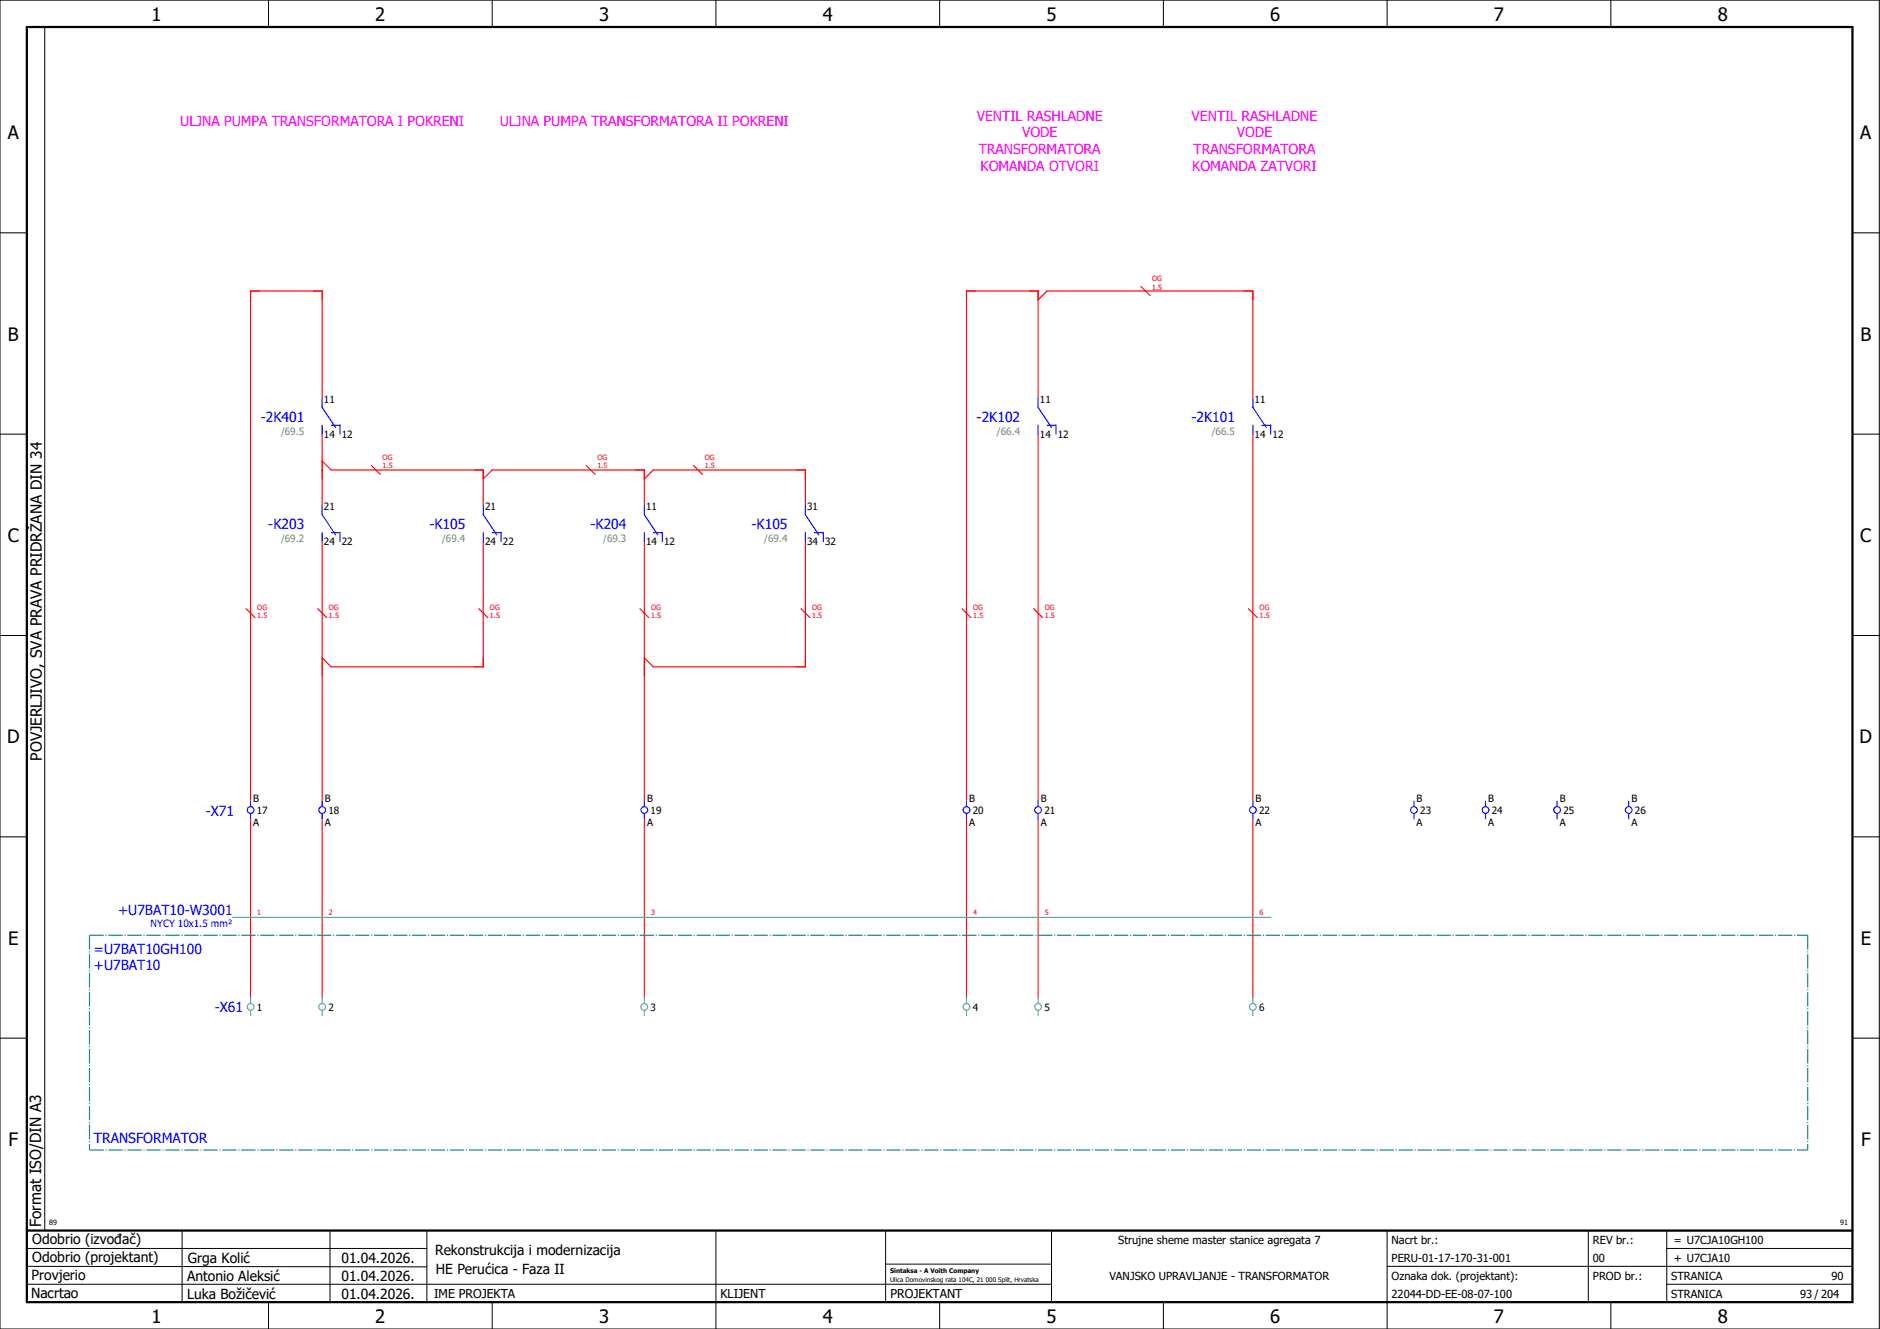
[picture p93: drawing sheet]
<svg xmlns="http://www.w3.org/2000/svg" width="420mm" height="297mm" viewBox="0 0 420 297" stroke-linecap="round" stroke-linejoin="round" font-family="sans-serif">
<defs><g id="words">
<g font-size="4.1">
<text x="33.9" y="4.7">1</text>
<text x="83.9" y="4.7">2</text>
<text x="133.9" y="4.7">3</text>
<text x="183.9" y="4.7">4</text>
<text x="233.9" y="4.7">5</text>
<text x="283.9" y="4.7">6</text>
<text x="333.9" y="4.7">7</text>
<text x="383.9" y="4.7">8</text>
<text x="1.8" y="31.2">A</text>
<text x="415.8" y="31.2">A</text>
<text x="1.8" y="76.2">B</text>
<text x="415.8" y="76.2">B</text>
<text x="1.8" y="121.2">C</text>
<text x="415.8" y="121.2">C</text>
<text x="1.6" y="166.2">D</text>
<text x="415.6" y="166.2">D</text>
<text x="1.8" y="211.2">E</text>
<text x="415.8" y="211.2">E</text>
<text x="1.9" y="256.2">F</text>
<text x="415.9" y="256.2">F</text>
<text x="33.9" y="295.7">1</text>
<text x="83.9" y="295.7">2</text>
<text x="133.9" y="295.7">3</text>
<text x="183.9" y="295.7">4</text>
<text x="233.9" y="295.7">5</text>
<text x="283.9" y="295.7">6</text>
<text x="333.9" y="295.7">7</text>
<text x="383.9" y="295.7">8</text>
</g>
<g font-size="3.4">
<text x="9.4" y="170" transform="rotate(-90 9.4 170)">POVJERLJIVO, SVA PRAVA PRIDRŽANA DIN 34</text>
<text x="9.2" y="274.3" transform="rotate(-90 9.2 274.3)">Format ISO/DIN A3</text>
</g>
<g font-size="3.1" fill="#f0f">
<text x="40.3" y="28.1">ULJNA PUMPA TRANSFORMATORA I POKRENI</text>
<text x="111.7" y="28.1">ULJNA PUMPA TRANSFORMATORA II POKRENI</text>
<text x="218.3" y="27">VENTIL RASHLADNE</text>
<text x="266.3" y="27">VENTIL RASHLADNE</text>
<text x="218.8" y="34.5">TRANSFORMATORA</text>
<text x="228.4" y="30.7">VODE</text>
<text x="266.8" y="34.5">TRANSFORMATORA</text>
<text x="276.4" y="30.7">VODE</text>
<text x="219.1" y="38.2">KOMANDA OTVORI</text>
<text x="266.4" y="38.2">KOMANDA ZATVORI</text>
</g>
<g font-size="3.1" fill="#00f">
<text x="58.3" y="94.3">-2K401</text>
<text x="218.3" y="94.3">-2K102</text>
<text x="266.3" y="94.3">-2K101</text>
<text x="60" y="118.3">-K203</text>
<text x="96" y="118.3">-K105</text>
<text x="132" y="118.3">-K204</text>
<text x="168" y="118.3">-K105</text>
<text x="46" y="182.3">-X71</text>
<text x="26.4" y="204.4">+U7BAT10-W3001</text>
<text x="21" y="213.1">=U7BAT10GH100</text>
<text x="21" y="216.9">+U7BAT10</text>
<text x="48" y="226.3">-X61</text>
<text x="21" y="255.4">TRANSFORMATOR</text>
</g>
<g font-size="3.1">
<text x="7.2" y="278.1">Odobrio (izvođač)</text>
<text x="97.2" y="280.5">Rekonstrukcija i modernizacija</text>
<text x="7.1" y="286.1">Provjerio</text>
<text x="7.2" y="282.1">Odobrio (projektant)</text>
<text x="41.8" y="286.2">Antonio Aleksić</text>
<text x="42" y="282.3">Grga Kolić</text>
<text x="76.3" y="282.3">01.04.2026.</text>
<text x="76.3" y="286.3">01.04.2026.</text>
<text x="97.4" y="284.8">HE Perućica - Faza II</text>
<text x="6.9" y="290">Nacrtao</text>
<text x="41.8" y="290.3">Luka Božičević</text>
<text x="76.3" y="290.3">01.04.2026.</text>
</g>
<g font-size="2.7">
<text x="97" y="290.1">IME PROJEKTA</text>
<text x="161" y="290.1">KLIJENT</text>
<text x="199" y="290.1">PROJEKTANT</text>
</g>
<g font-size="2.5">
<text x="249.9" y="278">Strujne sheme master stanice agregata 7</text>
<text x="311" y="278">Nacrt br.:</text>
<text x="356" y="278">REV br.:</text>
<text x="374.1" y="278">= U7CJA10GH100</text>
<text x="247.9" y="286">VANJSKO UPRAVLJANJE - TRANSFORMATOR</text>
<text x="311" y="286">Oznaka dok. (projektant):</text>
<text x="311" y="282">PERU-01-17-170-31-001</text>
<text x="356" y="286">PROD br.:</text>
<text x="356" y="282">00</text>
<text x="373.5" y="286">STRANICA</text>
<text x="374.1" y="282.1">+ U7CJA10</text>
<text x="409.3" y="286">90</text>
<text x="311" y="290">22044-DD-EE-08-07-100</text>
<text x="373.5" y="290">STRANICA</text>
<text x="402.3" y="290">93 / 204</text>
</g>
<g font-size="2.2">
<text x="72.4" y="90">11</text>
<text x="232.4" y="90">11</text>
<text x="280.4" y="90">11</text>
<text x="72.4" y="97.9">14</text>
<text x="76.4" y="97.9">12</text>
<text x="232.4" y="97.9">14</text>
<text x="236.4" y="97.9">12</text>
<text x="280.4" y="97.9">14</text>
<text x="284.4" y="97.9">12</text>
<text x="72.4" y="114">21</text>
<text x="108.4" y="114">21</text>
<text x="144.4" y="114">11</text>
<text x="180.4" y="114">31</text>
<text x="72.4" y="121.9">24</text>
<text x="76.4" y="121.9">22</text>
<text x="108.4" y="121.9">24</text>
<text x="112.4" y="121.9">22</text>
<text x="144.4" y="121.9">14</text>
<text x="148.4" y="121.9">12</text>
<text x="180.4" y="121.9">34</text>
<text x="184.4" y="121.9">32</text>
<text x="56.6" y="179.2">B</text>
<text x="72.6" y="179.2">B</text>
<text x="144.6" y="179.2">B</text>
<text x="216.6" y="179.2">B</text>
<text x="232.6" y="179.2">B</text>
<text x="280.6" y="179.2">B</text>
<text x="316.6" y="179.2">B</text>
<text x="332.6" y="179.2">B</text>
<text x="348.6" y="179.2">B</text>
<text x="364.6" y="179.2">B</text>
<text x="56.6" y="184.7">A</text>
<text x="57.4" y="181.9">17</text>
<text x="72.6" y="184.7">A</text>
<text x="73.4" y="181.9">18</text>
<text x="144.6" y="184.7">A</text>
<text x="145.4" y="181.9">19</text>
<text x="216.6" y="184.7">A</text>
<text x="217.4" y="181.9">20</text>
<text x="232.6" y="184.7">A</text>
<text x="233.4" y="181.9">21</text>
<text x="280.6" y="184.7">A</text>
<text x="281.4" y="181.9">22</text>
<text x="316.6" y="184.7">A</text>
<text x="317.4" y="181.9">23</text>
<text x="332.6" y="184.7">A</text>
<text x="333.4" y="181.9">24</text>
<text x="348.6" y="184.7">A</text>
<text x="349.4" y="181.9">25</text>
<text x="364.6" y="184.7">A</text>
<text x="365.4" y="181.9">26</text>
<text x="57.4" y="225.9">1</text>
<text x="73.4" y="225.9">2</text>
<text x="145.4" y="225.9">3</text>
<text x="217.4" y="225.9">4</text>
<text x="233.4" y="225.9">5</text>
<text x="281.4" y="225.9">6</text>
</g>
<g font-size="2.2" fill="#7ca552">
<text x="62.8" y="97.2">/69.5</text>
<text x="222.8" y="97.2">/66.4</text>
<text x="270.8" y="97.2">/66.5</text>
<text x="62.8" y="121.2">/69.2</text>
<text x="98.8" y="121.2">/69.4</text>
<text x="134.8" y="121.2">/69.3</text>
<text x="170.8" y="121.2">/69.4</text>
</g>
<text font-size="2.2" fill="#00f" x="33.7" y="207.3">NYCY 10x1.5 mm²</text>
<g font-size="1.6" fill="#f00">
<text x="257.5" y="64.7">1.5</text>
<text x="257.5" y="62.8">OG</text>
<text x="85.5" y="104.7">1.5</text>
<text x="85.5" y="102.8">OG</text>
<text x="133.5" y="104.7">1.5</text>
<text x="133.5" y="102.8">OG</text>
<text x="157.5" y="104.7">1.5</text>
<text x="157.5" y="102.8">OG</text>
<text x="57.5" y="136.3">OG</text>
<text x="73.5" y="136.3">OG</text>
<text x="109.5" y="136.3">OG</text>
<text x="145.5" y="136.3">OG</text>
<text x="181.5" y="136.3">OG</text>
<text x="217.5" y="136.3">OG</text>
<text x="233.5" y="136.3">OG</text>
<text x="281.5" y="136.3">OG</text>
<text x="57.5" y="138.2">1.5</text>
<text x="73.5" y="138.2">1.5</text>
<text x="109.5" y="138.2">1.5</text>
<text x="145.5" y="138.2">1.5</text>
<text x="181.5" y="138.2">1.5</text>
<text x="217.5" y="138.2">1.5</text>
<text x="233.5" y="138.2">1.5</text>
<text x="281.5" y="138.2">1.5</text>
<text x="57.5" y="204.5">1</text>
<text x="73.5" y="204.5">2</text>
<text x="145.5" y="204.5">3</text>
<text x="217.5" y="204.5">4</text>
<text x="233.5" y="204.5">5</text>
<text x="281.5" y="204.5">6</text>
</g>
<g font-size="1.6">
<text x="11" y="273.7">89</text>
<text x="411.2" y="273.7">91</text>
</g>
<g font-size="1.4">
<text x="198.9" y="284.4">Sintaksa - A Voith Company</text>
<text x="198.9" y="286.4">Ulica Domovinskog rata 104C, 21 000 Split, Hrvatska</text>
</g>
</g></defs>
<g fill="none" stroke="#000" stroke-width=".22">
<path d="M0 0h420v297h-420zM10 6v269M60 0v6M110 0v6M160 0v6M210 0v6M260 0v6M310 0v6M360 0v6M0 52h6M414 52h6M0 97h6"/>
<path d="M414 97h6M0 142h6M414 142h6M414 176.3v87.4M0 187h6M414 187h6M0 232h6M414 232h6M6 279h89.4M40.7 275v16M73.7 274.9v16M95.4 275.1v16"/>
<path d="M160 275v22M197.9 275.1v16M310 275v22M355 275v16M372.5 279h41.5M372.5 275v16M414 275h-179v16M6 283l89.4 .1M6 287h229M60 291v6M110 291v6M197.9 282.5h37.1"/>
<path d="M210 291v6M260 291v6M310 283h104M360 291v6M372.5 287h41.5"/>
</g>
<path d="M6 6h408v285h-408zM6 275h408" fill="none" stroke="#000" stroke-width=".5"/>
<g fill="none" stroke="#f00" stroke-width=".25">
<path d="M232 67l2-2h46v24M255 64l2 2M72 89v-24h-16v114M72 97v16M232 89v-24h-16v114M232 97v82M280 97v82M72 103l2 2h34v8M83 104l2 2M108 107l2-2h34v8M131 104l2 2M144 107l2-2h34v8"/>
<path d="M155 104l2 2M55 136l2 2M71 136l2 2M72 121v58M107 136l2 2M108 121v28h-34l-2-2M143 136l2 2M144 121v58M179 136l2 2M180 121v28h-34l-2-2M215 136l2 2M231 136l2 2"/>
<path d="M279 136l2 2M56 183v40M72 183v40M144 183v40M216 183v40M232 183v40M280 183v40"/>
</g>
<path d="M20 209h384M20 209v48M404 209v48M20 257h384" fill="none" stroke="#007f7f" stroke-width=".25" stroke-dasharray="3.2 .4 .3 .4" stroke-linecap="butt"/>
<g fill="none" stroke="#00f" stroke-width=".25">
<path d="M72 89v2l3 4.5M72 95v2M74 95h2v2M232 89v2l3 4.5M232 95v2M234 95h2v2M280 89v2l3 4.5M280 95v2M282 95h2v2M72 113v2l3 4.5M72 119v2M74 119h2v2"/>
<path d="M108 113v2l3 4.5M108 119v2M110 119h2v2M144 113v2l3 4.5M144 119v2M146 119h2v2M180 113v2l3 4.5M180 119v2M182 119h2v2M56 179v1.3M72 179v1.3M144 179v1.3"/>
<path d="M216 179v1.3M232 179v1.3M280 179v1.3M316 179v1.3M332 179v1.3M348 179v1.3M364 179v1.3M56 181.8v1.2M72 181.8v1.2M144 181.8v1.2M216 181.8v1.2M232 181.8v1.2"/>
<path d="M280 181.8v1.2M316 181.8v1.2M332 181.8v1.2M348 181.8v1.2M364 181.8v1.2"/>
<circle cx="56" cy="181" r=".75"/>
<circle cx="72" cy="181" r=".75"/>
<circle cx="144" cy="181" r=".75"/>
<circle cx="216" cy="181" r=".75"/>
<circle cx="232" cy="181" r=".75"/>
<circle cx="280" cy="181" r=".75"/>
<circle cx="316" cy="181" r=".75"/>
<circle cx="332" cy="181" r=".75"/>
<circle cx="348" cy="181" r=".75"/>
<circle cx="364" cy="181" r=".75"/>
</g>
<g fill="none" stroke="#52a5a5" stroke-width=".25">
<path d="M52 205h232M56 223v1.3M56 225.8v1.2M72 223v1.3M72 225.8v1.2M144 223v1.3M144 225.8v1.2M216 223v1.3M216 225.8v1.2M232 223v1.3M232 225.8v1.2M280 223v1.3"/>
<path d="M280 225.8v1.2"/>
<circle cx="56" cy="225" r=".75"/>
<circle cx="72" cy="225" r=".75"/>
<circle cx="144" cy="225" r=".75"/>
<circle cx="216" cy="225" r=".75"/>
<circle cx="232" cy="225" r=".75"/>
<circle cx="280" cy="225" r=".75"/>
</g>
<use href="#words"/>
</svg>
